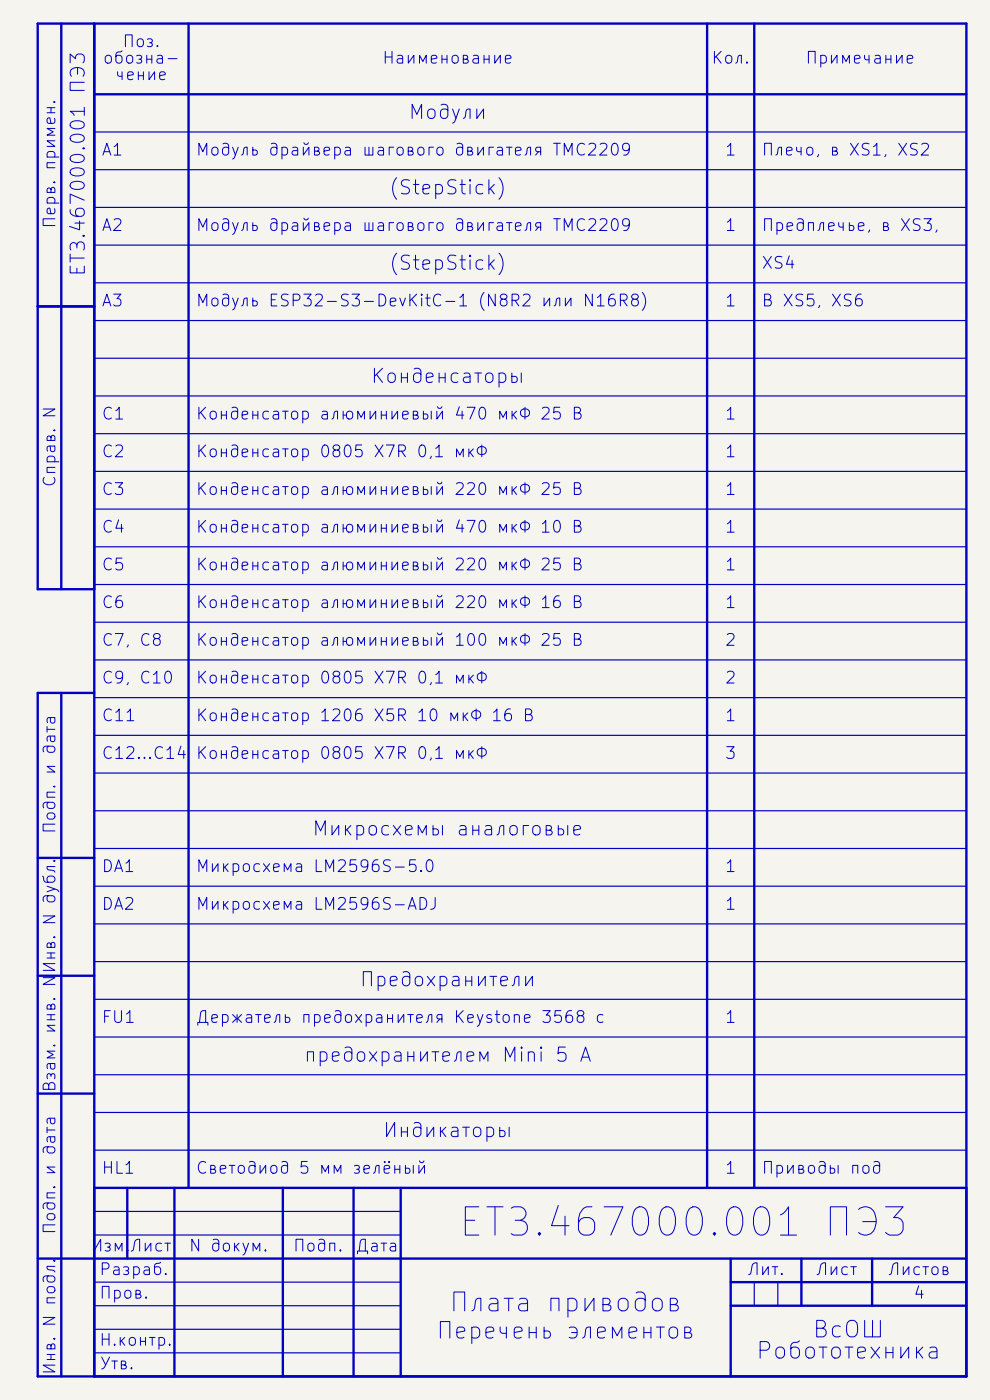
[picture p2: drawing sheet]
<svg xmlns="http://www.w3.org/2000/svg" width="210mm" height="297mm" viewBox="0 0 210 297" stroke-linecap="round" stroke-linejoin="round" font-family="sans-serif">
<defs><g id="words">
<text font-size="6" fill="#0000c2" x="96.7" y="263.8">ЕТЗ.467000.001 ПЭ3</text>
<text font-size="4" fill="#0000c2" x="94.9" y="279.3">Плата приводов</text>
<g font-size="3.5" fill="#0000c2">
<text x="92.2" y="284.9">Перечень элементов</text>
<text x="172.1" y="284.7">ВсОШ</text>
<text x="160.1" y="289.2">Робототехника</text>
</g>
<g font-size="3" fill="#0000c2">
<text x="86.4" y="26">Модули</text>
<text x="82.3" y="42">(StepStick)</text>
<text x="18.8" y="58.9" transform="rotate(-90 18.8 58.9)">ЕТЗ.467000.001 ПЭ3</text>
<text x="82.3" y="58">(StepStick)</text>
<text x="78.4" y="82">Конденсаторы</text>
<text x="66" y="178">Микросхемы аналоговые</text>
<text x="76.1" y="210">Предохранители</text>
<text x="64.2" y="226">предохранителем Mini 5 А</text>
<text x="81" y="242">Индикаторы</text>
</g>
<g font-size="2.5" fill="#0000c2">
<text x="25.8" y="10.7">Поз.</text>
<text x="21.6" y="14.2">обозна-</text>
<text x="24.2" y="17.7">чение</text>
<text x="80.9" y="14.2">Наименование</text>
<text x="150.7" y="14.2">Кол.</text>
<text x="170.6" y="14.2">Примечание</text>
<text x="21.4" y="33.7">A1</text>
<text x="41.4" y="33.7">Модуль драйвера шагового двигателя TMC2209</text>
<text x="153.6" y="33.7">1</text>
<text x="161.4" y="33.7">Плечо, в XS1, XS2</text>
<text x="12.4" y="48.7" transform="rotate(-90 12.4 48.7)">Перв. примен.</text>
<text x="21.4" y="49.7">A2</text>
<text x="41.4" y="49.7">Модуль драйвера шагового двигателя TMC2209</text>
<text x="153.6" y="49.7">1</text>
<text x="161.4" y="49.7">Предплечье, в XS3,</text>
<text x="161.4" y="57.7">XS4</text>
<text x="21.4" y="65.7">A3</text>
<text x="41.4" y="65.7">Модуль ESP32-S3-DevKitC-1 (N8R2 или N16R8)</text>
<text x="153.6" y="65.7">1</text>
<text x="161.4" y="65.7">В XS5, XS6</text>
<text x="21.4" y="89.7">C1</text>
<text x="41.4" y="89.7">Конденсатор алюминиевый 470 мкФ 25 В</text>
<text x="153.6" y="89.7">1</text>
<text x="21.4" y="97.7">C2</text>
<text x="41.4" y="97.7">Конденсатор 0805 X7R 0,1 мкФ</text>
<text x="153.6" y="97.7">1</text>
<text x="12.4" y="103.6" transform="rotate(-90 12.4 103.6)">Справ. N</text>
<text x="21.4" y="105.7">C3</text>
<text x="41.4" y="105.7">Конденсатор алюминиевый 220 мкФ 25 В</text>
<text x="153.6" y="105.7">1</text>
<text x="21.4" y="113.7">C4</text>
<text x="41.4" y="113.7">Конденсатор алюминиевый 470 мкФ 10 В</text>
<text x="153.6" y="113.7">1</text>
<text x="21.4" y="121.7">C5</text>
<text x="41.4" y="121.7">Конденсатор алюминиевый 220 мкФ 25 В</text>
<text x="153.6" y="121.7">1</text>
<text x="21.4" y="129.7">C6</text>
<text x="41.4" y="129.7">Конденсатор алюминиевый 220 мкФ 16 В</text>
<text x="153.6" y="129.7">1</text>
<text x="21.4" y="137.7">C7, C8</text>
<text x="41.4" y="137.7">Конденсатор алюминиевый 100 мкФ 25 В</text>
<text x="153.6" y="137.7">2</text>
<text x="21.4" y="145.7">C9, C10</text>
<text x="41.4" y="145.7">Конденсатор 0805 X7R 0,1 мкФ</text>
<text x="153.6" y="145.7">2</text>
<text x="21.4" y="153.7">C11</text>
<text x="41.4" y="153.7">Конденсатор 1206 X5R 10 мкФ 16 В</text>
<text x="153.6" y="153.7">1</text>
<text x="21.4" y="161.7">C12…C14</text>
<text x="41.4" y="161.7">Конденсатор 0805 X7R 0,1 мкФ</text>
<text x="153.6" y="161.7">3</text>
<text x="12.4" y="177.1" transform="rotate(-90 12.4 177.1)">Подп. и дата</text>
<text x="21.4" y="185.7">DA1</text>
<text x="41.4" y="185.7">Микросхема LM2596S-5.0</text>
<text x="153.6" y="185.7">1</text>
<text x="21.4" y="193.7">DA2</text>
<text x="41.4" y="193.7">Микросхема LM2596S-ADJ</text>
<text x="153.6" y="193.7">1</text>
<text x="12.4" y="206.7" transform="rotate(-90 12.4 206.7)">Инв. N дубл.</text>
<text x="21.4" y="217.7">FU1</text>
<text x="41.4" y="217.7">Держатель предохранителя Keystone 3568 с</text>
<text x="153.6" y="217.7">1</text>
<text x="12.4" y="231.9" transform="rotate(-90 12.4 231.9)">Взам. инв. N</text>
<text x="21.4" y="249.7">HL1</text>
<text x="41.4" y="249.7">Светодиод 5 мм зелёный</text>
<text x="153.6" y="249.7">1</text>
<text x="161.4" y="249.7">Приводы под</text>
<text x="12.4" y="262.1" transform="rotate(-90 12.4 262.1)">Подп. и дата</text>
<text x="19.1" y="266.2">Изм.</text>
<text x="27.3" y="266.2">Лист</text>
<text x="39.9" y="266.2">N докум.</text>
<text x="62" y="266.2">Подп.</text>
<text x="75.2" y="266.2">Дата</text>
<text x="20.9" y="271.2">Разраб.</text>
<text x="158.3" y="271.2">Лит.</text>
<text x="172.8" y="271.2">Лист</text>
<text x="188.1" y="271.2">Листов</text>
<text x="20.9" y="276.2">Пров.</text>
<text x="193.6" y="276.2">4</text>
<text x="20.9" y="286.2">Н.контр.</text>
<text x="12.4" y="291.9" transform="rotate(-90 12.4 291.9)">Инв. N подл.</text>
<text x="20.9" y="291.2">Утв.</text>
</g>
</g></defs>
<path d="M0 0h210v297h-210z" fill="#f5f4ef" stroke="#f5f4ef" stroke-width=".21"/>
<g fill="none" stroke="#0000c2" stroke-width=".5">
<path d="M13 5v120M20 5v287M40 5v247M150 5v247M160 5v247M20 20h185M8 65h12M20 125h-12v-120h197v287h-197v-145h12M13 147v145M8 182h12M8 207h12M8 232h12"/>
<path d="M20 252h185M27 252v15M37 252v40M60 252v40M75 252v40M85 252v40M8 267h197M155 267v25M155 277h50M155 272h50M170 267v10M185 267v10"/>
</g>
<g fill="none" stroke="#0000c2" stroke-width=".25">
<path d="M20 28h185M20 36h185M20 52h185M20 44h185M20 76h185M20 60h185M20 68h185M20 84h185M20 92h185M20 100h185M20 108h185M20 116h185"/>
<path d="M20 124h185M20 132h185M20 140h185M20 148h185M20 156h185M20 180h185M20 172h185M20 164h185M20 188h185M20 196h185M20 212h185M20 204h185"/>
<path d="M20 220h185M20 236h185M20 228h185M20 244h185M20 257h65M20 252h185M20 277h65M20 272h65M20 262h65M160 272v5M165 272v5M20 287h65"/>
<path d="M20 282h65"/>
</g>
<use href="#words"/>
</svg>
